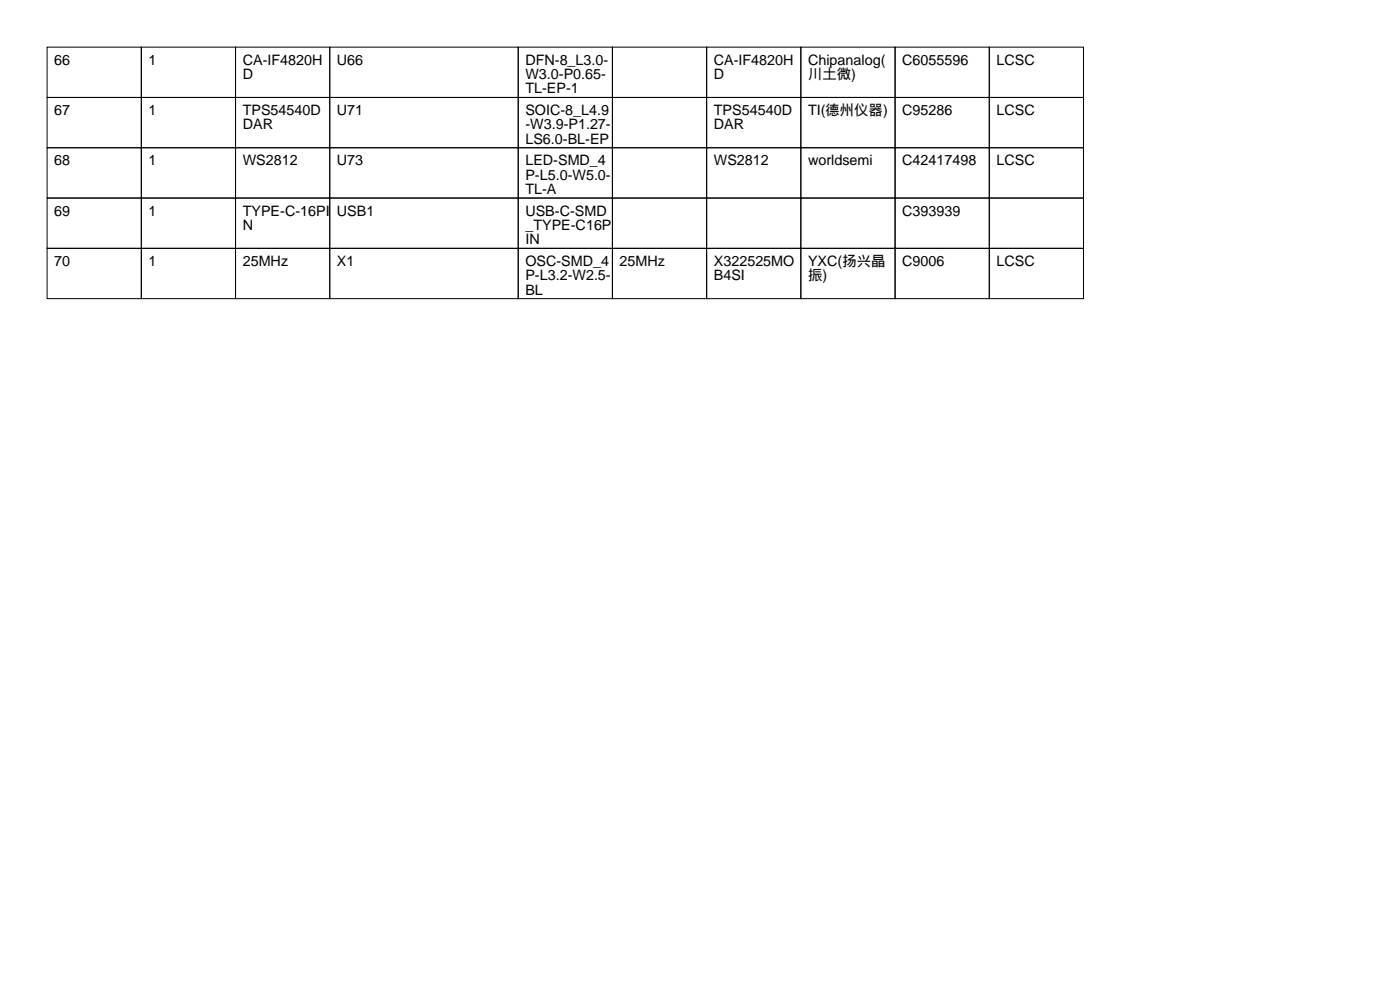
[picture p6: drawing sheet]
<svg xmlns="http://www.w3.org/2000/svg" width="297mm" height="210mm" viewBox="0 0 297 210" stroke-linecap="round" stroke-linejoin="round" font-family="sans-serif">
<defs><g id="words">
<g font-size="3">
<text x="11.5" y="13.7">66</text>
<text x="31.5" y="13.7">1</text>
<text x="51.5" y="13.7">CA-IF4820H</text>
<text x="51.5" y="16.8">D</text>
<text x="71.5" y="13.7">U66</text>
<text x="111.5" y="13.7">DFN-8_L3.0-</text>
<text x="111.5" y="16.8">W3.0-P0.65-</text>
<text x="151.5" y="13.7">CA-IF4820H</text>
<text x="151.5" y="16.8">D</text>
<text x="171.5" y="13.7">Chipanalog(</text>
<text x="171.5" y="16.8">川土微)</text>
<text x="191.5" y="13.7">C6055596</text>
<text x="211.5" y="13.7">LCSC</text>
<text x="111.5" y="19.8">TL-EP-1</text>
<text x="11.5" y="24.4">67</text>
<text x="31.5" y="24.4">1</text>
<text x="51.5" y="24.4">TPS54540D</text>
<text x="51.5" y="27.4">DAR</text>
<text x="71.5" y="24.4">U71</text>
<text x="111.5" y="24.4">SOIC-8_L4.9</text>
<text x="111.5" y="27.4">-W3.9-P1.27-</text>
<text x="151.5" y="24.4">TPS54540D</text>
<text x="151.5" y="27.4">DAR</text>
<text x="171.5" y="24.4">TI(德州仪器)</text>
<text x="191.5" y="24.4">C95286</text>
<text x="211.5" y="24.4">LCSC</text>
<text x="11.5" y="35.1">68</text>
<text x="31.5" y="35.1">1</text>
<text x="51.5" y="35.1">WS2812</text>
<text x="71.5" y="35.1">U73</text>
<text x="111.5" y="30.5">LS6.0-BL-EP</text>
<text x="111.5" y="35.1">LED-SMD_4</text>
<text x="151.5" y="35.1">WS2812</text>
<text x="171.5" y="35.1">worldsemi</text>
<text x="191.5" y="35.1">C42417498</text>
<text x="211.5" y="35.1">LCSC</text>
<text x="111.5" y="38.1">P-L5.0-W5.0-</text>
<text x="111.5" y="41.2">TL-A</text>
<text x="11.5" y="45.7">69</text>
<text x="31.5" y="45.7">1</text>
<text x="51.5" y="45.7">TYPE-C-16PI</text>
<text x="71.5" y="45.7">USB1</text>
<text x="111.5" y="45.7">USB-C-SMD</text>
<text x="191.5" y="45.7">C393939</text>
<text x="51.5" y="48.8">N</text>
<text x="111.5" y="48.8">_TYPE-C16P</text>
<text x="111.5" y="51.8">IN</text>
<text x="11.5" y="56.4">70</text>
<text x="31.5" y="56.4">1</text>
<text x="51.5" y="56.4">25MHz</text>
<text x="71.5" y="56.4">X1</text>
<text x="111.5" y="56.4">OSC-SMD_4</text>
<text x="111.5" y="59.4">P-L3.2-W2.5-</text>
<text x="131.5" y="56.4">25MHz</text>
<text x="151.5" y="56.4">X322525MO</text>
<text x="151.5" y="59.4">B4SI</text>
<text x="171.5" y="56.4">YXC(扬兴晶</text>
<text x="171.5" y="59.4">振)</text>
<text x="191.5" y="56.4">C9006</text>
<text x="211.5" y="56.4">LCSC</text>
<text x="111.5" y="62.5">BL</text>
</g>
</g></defs>
<g fill="none" stroke="#000" stroke-width=".21">
<path d="M10 10h20v10.7h-20zM30 10h20v10.7h-20zM50 10h20v10.7h-20zM70 10h40v10.7h-40zM110 10h20v10.7h-20zM130 10h20v10.7h-20zM150 10h20v10.7h-20zM170 10h20v10.7h-20zM190 10h20v10.7h-20zM210 10h20v10.7h-20zM10 20.7h20v10.6h-20zM10 31.3h20v10.7h-20z"/>
<path d="M30 20.7h20v10.6h-20zM30 31.3h20v10.7h-20zM50 20.7h20v10.6h-20zM50 31.3h20v10.7h-20zM70 20.7h40v10.6h-40zM70 31.3h40v10.7h-40zM110 20.7h20v10.6h-20zM110 31.3h20v10.7h-20zM130 20.7h20v10.6h-20zM130 31.3h20v10.7h-20zM150 20.7h20v10.6h-20zM150 31.3h20v10.7h-20z"/>
<path d="M170 20.7h20v10.6h-20zM170 31.3h20v10.7h-20zM190 20.7h20v10.6h-20zM190 31.3h20v10.7h-20zM210 20.7h20v10.6h-20zM210 31.3h20v10.7h-20zM10 42h20v10.7h-20zM10 52.7h20v10.6h-20zM30 42h20v10.7h-20zM30 52.7h20v10.6h-20zM50 42h20v10.7h-20zM50 52.7h20v10.6h-20z"/>
<path d="M70 42h40v10.7h-40zM70 52.7h40v10.6h-40zM110 42h20v10.7h-20zM110 52.7h20v10.6h-20zM130 42h20v10.7h-20zM130 52.7h20v10.6h-20zM150 42h20v10.7h-20zM150 52.7h20v10.6h-20zM170 42h20v10.7h-20zM170 52.7h20v10.6h-20zM190 42h20v10.7h-20zM190 52.7h20v10.6h-20z"/>
<path d="M210 42h20v10.7h-20zM210 52.7h20v10.6h-20z"/>
</g>
<use href="#words"/>
</svg>
